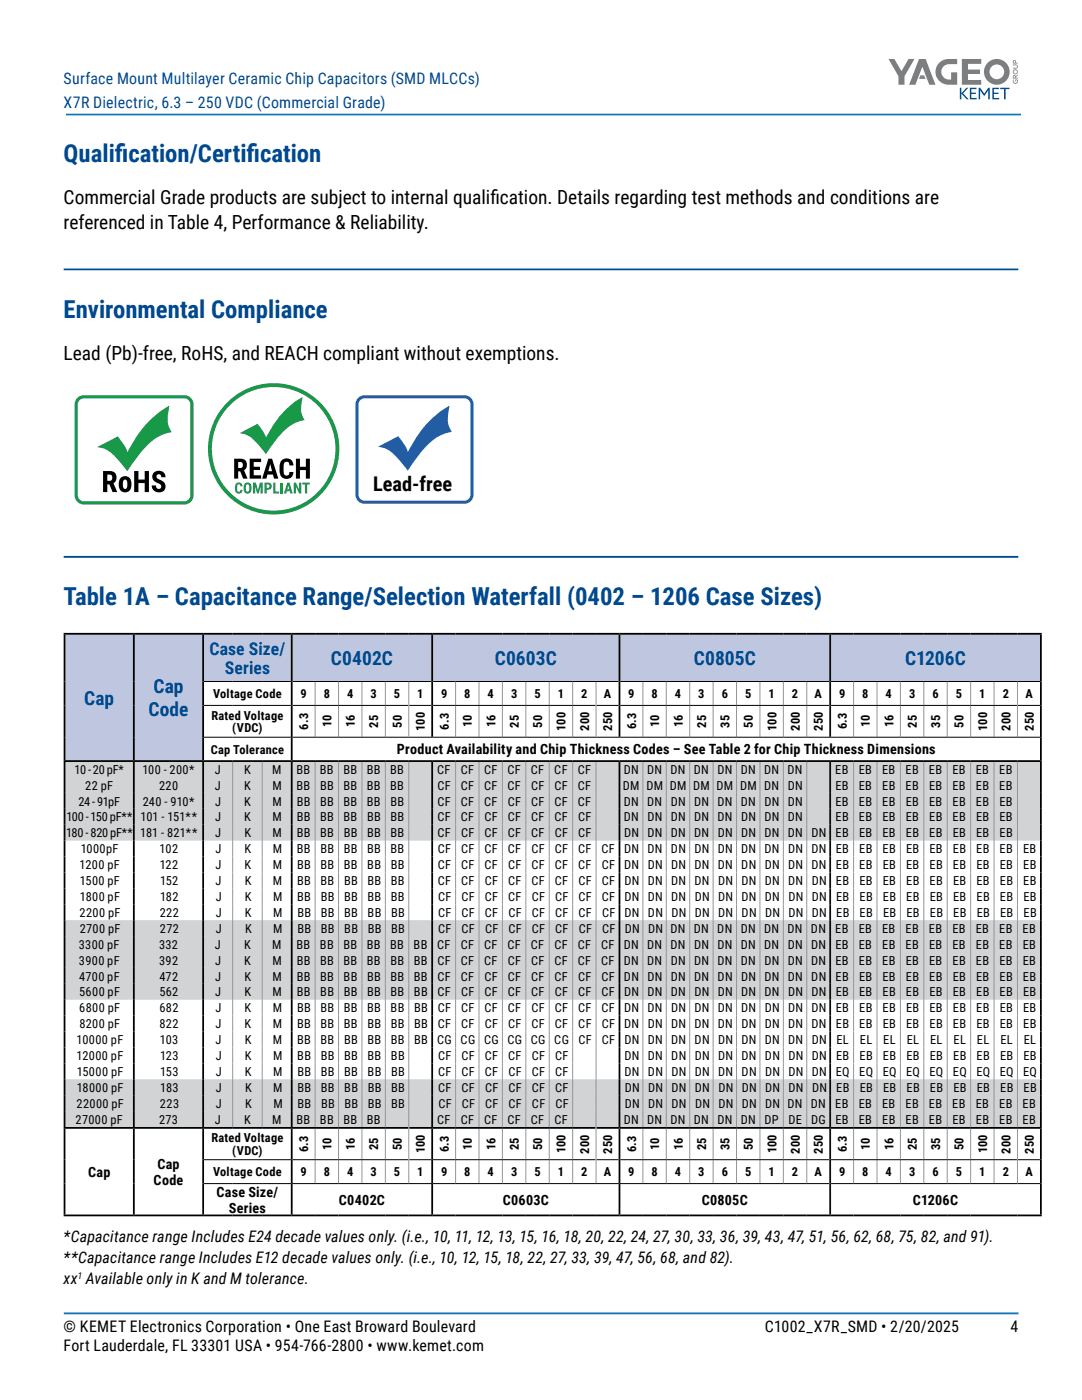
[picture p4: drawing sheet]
<svg xmlns="http://www.w3.org/2000/svg" width="216mm" height="279mm" viewBox="0 0 216 279" stroke-linecap="round" stroke-linejoin="round" font-family="sans-serif">
<defs><g id="words">
<g font-size="4.9" fill="#004990">
<text x="12.7" y="32.3">Qualif</text>
<text x="22.9" y="32.3">ication/Certif</text>
<text x="49.2" y="32.3">ication</text>
<text x="12.7" y="63.5">Environmental Compliance</text>
<text x="12.7" y="120.8">Table 1A – Capacitance Range/Selection Waterfall (0402 – 1206 Case Sizes)</text>
</g>
<text font-size="4" x="74.5" y="98.1">Lead-free</text>
<g font-size="3.9">
<text x="12.7" y="40.7">Commercial Grade products are subject to internal qualif</text>
<text x="97.9" y="40.7">ication. Details regarding test methods and conditions are</text>
<text x="12.7" y="45.7">referenced in Table 4, Performance &amp; Reliability.</text>
<text x="12.7" y="71.9">Lead (Pb)-free, RoHS, and REACH compliant without exemptions.</text>
</g>
<g font-size="3.9" fill="#004990">
<text x="66" y="132.7">C0402C</text>
<text x="98.7" y="132.7">C0603C</text>
<text x="138.5" y="132.7">C0805C</text>
<text x="180.6" y="132.7">C1206C</text>
<text x="16.8" y="140.6">Cap</text>
<text x="29.6" y="143">Code</text>
<text x="30.6" y="138.3">Cap</text>
</g>
<g font-size="3.5" fill="#004990">
<text x="41.8" y="130.6">Case Size/</text>
<text x="44.8" y="134.5">Series</text>
</g>
<g font-size="3.2" fill="#004990">
<text x="12.7" y="16.7">Surface Mount Multilayer Ceramic Chip Capacitors (SMD MLCCs)</text>
<text x="12.7" y="21.6">X7R Dielectric, 6.3 – 250 VDC (Commercial Grade)</text>
</g>
<g font-size="3.2">
<text x="12.7" y="247.8">*Capacitance range Includes E24 decade values only. (i.e., 10, 11, 12, 13, 15, 16, 18, 20, 22, 24, 27, 30, 33, 36, 39, 43, 47, 51, 56, 62, 68, 75, 82, and 91).</text>
<text x="12.7" y="252.1">**Capacitance range Includes E12 decade values only. (i.e., 10, 12, 15, 18, 22, 27, 33, 39, 47, 56, 68, and 82).</text>
<text x="12.7" y="256.3">xx Available only in K and M tolerance.</text>
<text x="12.7" y="265.9">© KEMET Electronics Corporation • One East Broward Boulevard</text>
<text x="12.7" y="269.7">Fort Lauderdale, FL 33301 USA • 954-766-2800 • www.kemet.com</text>
<text x="152.6" y="265.9">C1002_X7R_SMD • 2/20/2025</text>
<text x="201.7" y="265.9">4</text>
</g>
<g font-size="2.8">
<text x="79.2" y="150.5">Product Availability and Chip Thickness Codes – See Table 2 for Chip Thickness Dimensions</text>
<text x="31.4" y="233.3">Cap</text>
<text x="17.6" y="234.9">Cap</text>
<text x="30.7" y="236.5">Code</text>
<text x="43.2" y="238.8">Case Size/</text>
<text x="45.7" y="242">Series</text>
<text x="67.6" y="240.4">C0402C</text>
<text x="100.3" y="240.4">C0603C</text>
<text x="140" y="240.4">C0805C</text>
<text x="182.2" y="240.4">C1206C</text>
</g>
<g font-size="2.5">
<text x="42.2" y="143.6">Rated Voltage</text>
<text x="42.5" y="139.3">Voltage Code</text>
<text x="60" y="139.3">9</text>
<text x="64.6" y="139.3">8</text>
<text x="69.3" y="139.3">4</text>
<text x="73.9" y="139.3">3</text>
<text x="78.6" y="139.3">5</text>
<text x="83.2" y="139.3">1</text>
<text x="88" y="139.3">9</text>
<text x="92.6" y="139.3">8</text>
<text x="97.3" y="139.3">4</text>
<text x="102" y="139.3">3</text>
<text x="106.6" y="139.3">5</text>
<text x="111.3" y="139.3">1</text>
<text x="116" y="139.3">2</text>
<text x="120.5" y="139.3">A</text>
<text x="125.4" y="139.3">9</text>
<text x="130" y="139.3">8</text>
<text x="134.7" y="139.3">4</text>
<text x="139.3" y="139.3">3</text>
<text x="144" y="139.3">6</text>
<text x="148.7" y="139.3">5</text>
<text x="153.4" y="139.3">1</text>
<text x="158" y="139.3">2</text>
<text x="162.5" y="139.3">A</text>
<text x="167.4" y="139.3">9</text>
<text x="172" y="139.3">8</text>
<text x="176.7" y="139.3">4</text>
<text x="181.4" y="139.3">3</text>
<text x="186.1" y="139.3">6</text>
<text x="190.7" y="139.3">5</text>
<text x="195.4" y="139.3">1</text>
<text x="200.1" y="139.3">2</text>
<text x="204.6" y="139.3">A</text>
<text x="46.3" y="146.1">(VDC)</text>
<text x="61.5" y="145.6" transform="rotate(-90 61.5 145.6)">6.3</text>
<text x="66.1" y="145.2" transform="rotate(-90 66.1 145.2)">10</text>
<text x="70.8" y="145.2" transform="rotate(-90 70.8 145.2)">16</text>
<text x="75.5" y="145.2" transform="rotate(-90 75.5 145.2)">25</text>
<text x="80.2" y="145.2" transform="rotate(-90 80.2 145.2)">50</text>
<text x="84.8" y="145.8" transform="rotate(-90 84.8 145.8)">100</text>
<text x="89.5" y="145.6" transform="rotate(-90 89.5 145.6)">6.3</text>
<text x="94.2" y="145.2" transform="rotate(-90 94.2 145.2)">10</text>
<text x="98.8" y="145.2" transform="rotate(-90 98.8 145.2)">16</text>
<text x="103.5" y="145.2" transform="rotate(-90 103.5 145.2)">25</text>
<text x="108.2" y="145.2" transform="rotate(-90 108.2 145.2)">50</text>
<text x="112.9" y="145.8" transform="rotate(-90 112.9 145.8)">100</text>
<text x="117.5" y="145.9" transform="rotate(-90 117.5 145.9)">200</text>
<text x="122.2" y="145.9" transform="rotate(-90 122.2 145.9)">250</text>
<text x="126.9" y="145.6" transform="rotate(-90 126.9 145.6)">6.3</text>
<text x="131.5" y="145.2" transform="rotate(-90 131.5 145.2)">10</text>
<text x="136.2" y="145.2" transform="rotate(-90 136.2 145.2)">16</text>
<text x="140.9" y="145.2" transform="rotate(-90 140.9 145.2)">25</text>
<text x="145.6" y="145.2" transform="rotate(-90 145.6 145.2)">35</text>
<text x="150.2" y="145.2" transform="rotate(-90 150.2 145.2)">50</text>
<text x="154.9" y="145.8" transform="rotate(-90 154.9 145.8)">100</text>
<text x="159.6" y="145.9" transform="rotate(-90 159.6 145.9)">200</text>
<text x="164.2" y="145.9" transform="rotate(-90 164.2 145.9)">250</text>
<text x="169" y="145.6" transform="rotate(-90 169 145.6)">6.3</text>
<text x="173.6" y="145.2" transform="rotate(-90 173.6 145.2)">10</text>
<text x="178.3" y="145.2" transform="rotate(-90 178.3 145.2)">16</text>
<text x="182.9" y="145.2" transform="rotate(-90 182.9 145.2)">25</text>
<text x="187.6" y="145.2" transform="rotate(-90 187.6 145.2)">35</text>
<text x="192.3" y="145.2" transform="rotate(-90 192.3 145.2)">50</text>
<text x="197" y="145.8" transform="rotate(-90 197 145.8)">100</text>
<text x="201.6" y="145.9" transform="rotate(-90 201.6 145.9)">200</text>
<text x="206.3" y="145.9" transform="rotate(-90 206.3 145.9)">250</text>
<text x="14.9" y="154.4">10 - 20 pF*</text>
<text x="28.4" y="154.4">100 - 200*</text>
<text x="42" y="150.4">Cap Tolerance</text>
<text x="42.9" y="154.4">J</text>
<text x="48.7" y="154.4">K</text>
<text x="54.3" y="154.4">M</text>
<text x="59.2" y="154.4">BB</text>
<text x="63.8" y="154.4">BB</text>
<text x="68.5" y="154.4">BB</text>
<text x="73.2" y="154.4">BB</text>
<text x="77.9" y="154.4">BB</text>
<text x="87.2" y="154.4">CF</text>
<text x="91.9" y="154.4">CF</text>
<text x="96.6" y="154.4">CF</text>
<text x="101.3" y="154.4">CF</text>
<text x="105.9" y="154.4">CF</text>
<text x="110.6" y="154.4">CF</text>
<text x="115.3" y="154.4">CF</text>
<text x="124.5" y="154.4">DN DN DN DN DN DN DN DN</text>
<text x="166.7" y="154.4">EB</text>
<text x="171.3" y="154.4">EB</text>
<text x="176" y="154.4">EB</text>
<text x="180.7" y="154.4">EB</text>
<text x="185.4" y="154.4">EB</text>
<text x="190" y="154.4">EB</text>
<text x="194.7" y="154.4">EB</text>
<text x="199.4" y="154.4">EB</text>
<text x="15.7" y="160.8">24 - 91pF</text>
<text x="17" y="157.6">22 pF</text>
<text x="28.5" y="160.8">240 - 910*</text>
<text x="31.7" y="157.6">220</text>
<text x="42.9" y="157.6">J</text>
<text x="42.9" y="160.8">J</text>
<text x="48.7" y="157.6">K</text>
<text x="48.7" y="160.8">K</text>
<text x="54.3" y="157.6">M</text>
<text x="54.4" y="160.8">M</text>
<text x="59.2" y="157.6">BB</text>
<text x="59.2" y="160.8">BB</text>
<text x="63.9" y="157.6">BB</text>
<text x="63.9" y="160.8">BB</text>
<text x="68.5" y="157.6">BB</text>
<text x="68.5" y="160.8">BB</text>
<text x="73.2" y="157.6">BB</text>
<text x="73.2" y="160.8">BB</text>
<text x="77.9" y="157.6">BB</text>
<text x="77.9" y="160.8">BB</text>
<text x="87.3" y="157.6">CF</text>
<text x="87.3" y="160.8">CF</text>
<text x="91.9" y="157.6">CF</text>
<text x="92" y="160.8">CF</text>
<text x="96.6" y="157.6">CF</text>
<text x="96.6" y="160.8">CF</text>
<text x="101.3" y="157.6">CF</text>
<text x="101.3" y="160.8">CF</text>
<text x="106" y="157.6">CF</text>
<text x="106" y="160.8">CF</text>
<text x="110.6" y="157.6">CF</text>
<text x="110.6" y="160.8">CF</text>
<text x="115.3" y="157.6">CF</text>
<text x="115.3" y="160.8">CF</text>
<text x="124.3" y="157.6">DM DM DM DM DM DM DN DN</text>
<text x="124.5" y="160.8">DN DN DN DN DN DN DN DN</text>
<text x="166.7" y="157.6">EB</text>
<text x="166.7" y="160.8">EB</text>
<text x="171.4" y="157.6">EB</text>
<text x="171.4" y="160.8">EB</text>
<text x="176" y="157.6">EB</text>
<text x="176.1" y="160.8">EB</text>
<text x="180.7" y="157.6">EB</text>
<text x="180.7" y="160.8">EB</text>
<text x="185.4" y="157.6">EB</text>
<text x="185.4" y="160.8">EB</text>
<text x="190.1" y="157.6">EB</text>
<text x="190.1" y="160.8">EB</text>
<text x="194.7" y="157.6">EB</text>
<text x="194.7" y="160.8">EB</text>
<text x="199.4" y="157.6">EB</text>
<text x="199.4" y="160.8">EB</text>
<text x="13.2" y="167.1">180 - 820 pF**</text>
<text x="13.2" y="163.9">100 - 150 pF**</text>
<text x="28" y="167.1">181 - 821**</text>
<text x="28" y="163.9">101 - 151**</text>
<text x="42.9" y="163.9">J</text>
<text x="43" y="167.1">J</text>
<text x="48.8" y="163.9">K</text>
<text x="48.8" y="167.1">K</text>
<text x="54.4" y="163.9">M</text>
<text x="54.4" y="167.1">M</text>
<text x="59.2" y="163.9">BB</text>
<text x="59.2" y="167.1">BB</text>
<text x="63.9" y="163.9">BB</text>
<text x="63.9" y="167.1">BB</text>
<text x="68.6" y="163.9">BB</text>
<text x="68.6" y="167.1">BB</text>
<text x="73.2" y="163.9">BB</text>
<text x="73.3" y="167.1">BB</text>
<text x="77.9" y="163.9">BB</text>
<text x="77.9" y="167.1">BB</text>
<text x="87.3" y="163.9">CF</text>
<text x="87.3" y="167.1">CF</text>
<text x="92" y="163.9">CF</text>
<text x="92" y="167.1">CF</text>
<text x="96.6" y="163.9">CF</text>
<text x="96.7" y="167.1">CF</text>
<text x="101.3" y="163.9">CF</text>
<text x="101.3" y="167.1">CF</text>
<text x="106" y="163.9">CF</text>
<text x="106" y="167.1">CF</text>
<text x="110.7" y="163.9">CF</text>
<text x="110.7" y="167.1">CF</text>
<text x="115.3" y="163.9">CF</text>
<text x="115.4" y="167.1">CF</text>
<text x="124.5" y="163.9">DN DN DN DN DN DN DN DN</text>
<text x="124.5" y="167.1">DN DN DN DN DN DN DN DN DN</text>
<text x="166.7" y="163.9">EB</text>
<text x="166.7" y="167.1">EB</text>
<text x="171.4" y="163.9">EB</text>
<text x="171.4" y="167.1">EB</text>
<text x="176.1" y="163.9">EB</text>
<text x="176.1" y="167.1">EB</text>
<text x="180.7" y="163.9">EB</text>
<text x="180.8" y="167.1">EB</text>
<text x="185.4" y="163.9">EB</text>
<text x="185.4" y="167.1">EB</text>
<text x="190.1" y="163.9">EB</text>
<text x="190.1" y="167.1">EB</text>
<text x="194.8" y="163.9">EB</text>
<text x="194.8" y="167.1">EB</text>
<text x="199.4" y="163.9">EB</text>
<text x="199.5" y="167.1">EB</text>
<text x="15.9" y="173.5">1200 pF</text>
<text x="16.1" y="170.3">1000pF</text>
<text x="31.9" y="170.3">102</text>
<text x="31.9" y="173.5">122</text>
<text x="43" y="170.3">J</text>
<text x="43" y="173.5">J</text>
<text x="48.8" y="170.3">K</text>
<text x="48.8" y="173.5">K</text>
<text x="54.4" y="170.3">M</text>
<text x="54.4" y="173.5">M</text>
<text x="59.3" y="170.3">BB</text>
<text x="59.3" y="173.5">BB</text>
<text x="63.9" y="170.3">BB</text>
<text x="63.9" y="173.5">BB</text>
<text x="68.6" y="170.3">BB</text>
<text x="68.6" y="173.5">BB</text>
<text x="73.3" y="170.3">BB</text>
<text x="73.3" y="173.5">BB</text>
<text x="77.9" y="170.3">BB</text>
<text x="78" y="173.5">BB</text>
<text x="87.3" y="170.3">CF</text>
<text x="87.4" y="173.5">CF</text>
<text x="92" y="170.3">CF</text>
<text x="92" y="173.5">CF</text>
<text x="96.7" y="170.3">CF</text>
<text x="96.7" y="173.5">CF</text>
<text x="101.4" y="170.3">CF</text>
<text x="101.4" y="173.5">CF</text>
<text x="106" y="170.3">CF</text>
<text x="106" y="173.5">CF</text>
<text x="110.7" y="170.3">CF</text>
<text x="110.7" y="173.5">CF</text>
<text x="115.4" y="170.3">CF</text>
<text x="115.4" y="173.5">CF</text>
<text x="120" y="170.3">CF</text>
<text x="120.1" y="173.5">CF</text>
<text x="124.5" y="170.3">DN DN DN DN DN DN DN DN DN</text>
<text x="124.6" y="173.5">DN DN DN DN DN DN DN DN DN</text>
<text x="166.8" y="170.3">EB</text>
<text x="166.8" y="173.5">EB</text>
<text x="171.4" y="170.3">EB</text>
<text x="171.5" y="173.5">EB</text>
<text x="176.1" y="170.3">EB</text>
<text x="176.1" y="173.5">EB</text>
<text x="180.8" y="170.3">EB</text>
<text x="180.8" y="173.5">EB</text>
<text x="185.5" y="170.3">EB</text>
<text x="185.5" y="173.5">EB</text>
<text x="190.1" y="170.3">EB</text>
<text x="190.1" y="173.5">EB</text>
<text x="194.8" y="170.3">EB</text>
<text x="194.8" y="173.5">EB</text>
<text x="199.5" y="170.3">EB</text>
<text x="199.5" y="173.5">EB</text>
<text x="204.1" y="170.3">EB</text>
<text x="204.2" y="173.5">EB</text>
<text x="15.9" y="176.6">1500 pF</text>
<text x="15.9" y="179.8">1800 pF</text>
<text x="31.9" y="179.8">182</text>
<text x="31.9" y="176.6">152</text>
<text x="43" y="176.6">J</text>
<text x="43" y="179.8">J</text>
<text x="48.8" y="176.6">K</text>
<text x="48.8" y="179.8">K</text>
<text x="54.5" y="176.6">M</text>
<text x="54.5" y="179.8">M</text>
<text x="59.3" y="176.6">BB</text>
<text x="59.3" y="179.8">BB</text>
<text x="64" y="176.6">BB</text>
<text x="64" y="179.8">BB</text>
<text x="68.6" y="176.6">BB</text>
<text x="68.7" y="179.8">BB</text>
<text x="73.3" y="176.6">BB</text>
<text x="73.3" y="179.8">BB</text>
<text x="78" y="176.6">BB</text>
<text x="78" y="179.8">BB</text>
<text x="87.4" y="176.6">CF</text>
<text x="87.4" y="179.8">CF</text>
<text x="92.1" y="176.6">CF</text>
<text x="92.1" y="179.8">CF</text>
<text x="96.7" y="176.6">CF</text>
<text x="96.7" y="179.8">CF</text>
<text x="101.4" y="176.6">CF</text>
<text x="101.4" y="179.8">CF</text>
<text x="106.1" y="176.6">CF</text>
<text x="106.1" y="179.8">CF</text>
<text x="110.7" y="176.6">CF</text>
<text x="110.8" y="179.8">CF</text>
<text x="115.4" y="176.6">CF</text>
<text x="115.4" y="179.8">CF</text>
<text x="120.1" y="176.6">CF</text>
<text x="120.1" y="179.8">CF</text>
<text x="124.6" y="176.6">DN DN DN DN DN DN DN DN DN</text>
<text x="124.6" y="179.8">DN DN DN DN DN DN DN DN DN</text>
<text x="166.8" y="176.6">EB</text>
<text x="166.8" y="179.8">EB</text>
<text x="171.5" y="176.6">EB</text>
<text x="171.5" y="179.8">EB</text>
<text x="176.2" y="176.6">EB</text>
<text x="176.2" y="179.8">EB</text>
<text x="180.8" y="176.6">EB</text>
<text x="180.8" y="179.8">EB</text>
<text x="185.5" y="176.6">EB</text>
<text x="185.5" y="179.8">EB</text>
<text x="190.2" y="176.6">EB</text>
<text x="190.2" y="179.8">EB</text>
<text x="194.8" y="176.6">EB</text>
<text x="194.9" y="179.8">EB</text>
<text x="199.5" y="176.6">EB</text>
<text x="199.5" y="179.8">EB</text>
<text x="204.2" y="176.6">EB</text>
<text x="204.2" y="179.8">EB</text>
<text x="15.9" y="183">2200 pF</text>
<text x="31.9" y="183">222</text>
<text x="43.1" y="183">J</text>
<text x="48.9" y="183">K</text>
<text x="54.5" y="183">M</text>
<text x="59.3" y="183">BB</text>
<text x="64" y="183">BB</text>
<text x="68.7" y="183">BB</text>
<text x="73.4" y="183">BB</text>
<text x="78" y="183">BB</text>
<text x="87.4" y="183">CF</text>
<text x="92.1" y="183">CF</text>
<text x="96.8" y="183">CF</text>
<text x="101.4" y="183">CF</text>
<text x="106.1" y="183">CF</text>
<text x="110.8" y="183">CF</text>
<text x="115.5" y="183">CF</text>
<text x="120.1" y="183">CF</text>
<text x="124.6" y="183">DN DN DN DN DN DN DN DN DN</text>
<text x="166.9" y="183">EB</text>
<text x="171.5" y="183">EB</text>
<text x="176.2" y="183">EB</text>
<text x="180.9" y="183">EB</text>
<text x="185.5" y="183">EB</text>
<text x="190.2" y="183">EB</text>
<text x="194.9" y="183">EB</text>
<text x="199.6" y="183">EB</text>
<text x="204.2" y="183">EB</text>
<text x="15.7" y="189.3">3300 pF</text>
<text x="15.9" y="186.2">2700 pF</text>
<text x="31.7" y="189.3">332</text>
<text x="31.9" y="186.2">272</text>
<text x="42.9" y="189.3">J</text>
<text x="43.1" y="186.2">J</text>
<text x="48.7" y="189.3">K</text>
<text x="48.9" y="186.2">K</text>
<text x="54.3" y="189.3">M</text>
<text x="54.5" y="186.2">M</text>
<text x="59.2" y="189.3">BB</text>
<text x="59.4" y="186.2">BB</text>
<text x="63.8" y="189.3">BB</text>
<text x="64" y="186.2">BB</text>
<text x="68.5" y="189.3">BB</text>
<text x="68.7" y="186.2">BB</text>
<text x="73.2" y="189.3">BB</text>
<text x="73.4" y="186.2">BB</text>
<text x="77.9" y="189.3">BB</text>
<text x="78" y="186.2">BB</text>
<text x="82.5" y="189.3">BB</text>
<text x="87.3" y="189.3">CF</text>
<text x="87.4" y="186.2">CF</text>
<text x="91.9" y="189.3">CF</text>
<text x="92.1" y="186.2">CF</text>
<text x="96.6" y="189.3">CF</text>
<text x="96.8" y="186.2">CF</text>
<text x="101.3" y="189.3">CF</text>
<text x="101.5" y="186.2">CF</text>
<text x="105.9" y="189.3">CF</text>
<text x="106.1" y="186.2">CF</text>
<text x="110.6" y="189.3">CF</text>
<text x="110.8" y="186.2">CF</text>
<text x="115.3" y="189.3">CF</text>
<text x="115.5" y="186.2">CF</text>
<text x="120" y="189.3">CF</text>
<text x="120.1" y="186.2">CF</text>
<text x="124.5" y="189.3">DN DN DN DN DN DN DN DN DN</text>
<text x="124.6" y="186.2">DN DN</text>
<text x="133.8" y="186.2">DN DN DN DN DN DN DN</text>
<text x="166.7" y="186.2">EB</text>
<text x="166.7" y="189.3">EB</text>
<text x="171.3" y="186.2">EB</text>
<text x="171.4" y="189.3">EB</text>
<text x="176" y="186.2">EB</text>
<text x="176" y="189.3">EB</text>
<text x="180.7" y="186.2">EB</text>
<text x="180.7" y="189.3">EB</text>
<text x="185.4" y="186.2">EB</text>
<text x="185.4" y="189.3">EB</text>
<text x="190" y="186.2">EB</text>
<text x="190.1" y="189.3">EB</text>
<text x="194.7" y="186.2">EB</text>
<text x="194.7" y="189.3">EB</text>
<text x="199.4" y="186.2">EB</text>
<text x="199.4" y="189.3">EB</text>
<text x="204" y="186.2">EB</text>
<text x="204.1" y="189.3">EB</text>
<text x="15.8" y="192.5">3900 pF</text>
<text x="15.8" y="195.7">4700 pF</text>
<text x="31.8" y="192.5">392</text>
<text x="31.8" y="195.7">472</text>
<text x="42.9" y="192.5">J</text>
<text x="42.9" y="195.7">J</text>
<text x="48.7" y="192.5">K</text>
<text x="48.8" y="195.7">K</text>
<text x="54.4" y="192.5">M</text>
<text x="54.4" y="195.7">M</text>
<text x="59.2" y="192.5">BB</text>
<text x="59.2" y="195.7">BB</text>
<text x="63.9" y="192.5">BB</text>
<text x="63.9" y="195.7">BB</text>
<text x="68.5" y="192.5">BB</text>
<text x="68.6" y="195.7">BB</text>
<text x="73.2" y="192.5">BB</text>
<text x="73.2" y="195.7">BB</text>
<text x="77.9" y="192.5">BB</text>
<text x="77.9" y="195.7">BB</text>
<text x="82.6" y="192.5">BB</text>
<text x="82.6" y="195.7">BB</text>
<text x="87.3" y="192.5">CF</text>
<text x="87.3" y="195.7">CF</text>
<text x="92" y="192.5">CF</text>
<text x="92" y="195.7">CF</text>
<text x="96.6" y="192.5">CF</text>
<text x="96.6" y="195.7">CF</text>
<text x="101.3" y="192.5">CF</text>
<text x="101.3" y="195.7">CF</text>
<text x="106" y="192.5">CF</text>
<text x="106" y="195.7">CF</text>
<text x="110.6" y="192.5">CF</text>
<text x="110.7" y="195.7">CF</text>
<text x="115.3" y="192.5">CF</text>
<text x="115.3" y="195.7">CF</text>
<text x="120" y="192.5">CF</text>
<text x="120" y="195.7">CF</text>
<text x="124.5" y="192.5">DN DN DN DN DN DN DN DN DN</text>
<text x="124.5" y="195.7">DN DN DN DN DN DN DN DN DN</text>
<text x="166.7" y="192.5">EB</text>
<text x="166.7" y="195.7">EB</text>
<text x="171.4" y="192.5">EB</text>
<text x="171.4" y="195.7">EB</text>
<text x="176.1" y="192.5">EB</text>
<text x="176.1" y="195.7">EB</text>
<text x="180.7" y="192.5">EB</text>
<text x="180.8" y="195.7">EB</text>
<text x="185.4" y="192.5">EB</text>
<text x="185.4" y="195.7">EB</text>
<text x="190.1" y="192.5">EB</text>
<text x="190.1" y="195.7">EB</text>
<text x="194.7" y="192.5">EB</text>
<text x="194.8" y="195.7">EB</text>
<text x="199.4" y="192.5">EB</text>
<text x="199.4" y="195.7">EB</text>
<text x="204.1" y="192.5">EB</text>
<text x="204.1" y="195.7">EB</text>
<text x="15.8" y="198.9">5600 pF</text>
<text x="15.8" y="202">6800 pF</text>
<text x="31.8" y="198.9">562</text>
<text x="31.8" y="202">682</text>
<text x="43" y="198.9">J</text>
<text x="43" y="202">J</text>
<text x="48.8" y="198.9">K</text>
<text x="48.8" y="202">K</text>
<text x="54.4" y="198.9">M</text>
<text x="54.4" y="202">M</text>
<text x="59.2" y="198.9">BB</text>
<text x="59.3" y="202">BB</text>
<text x="63.9" y="198.9">BB</text>
<text x="63.9" y="202">BB</text>
<text x="68.6" y="198.9">BB</text>
<text x="68.6" y="202">BB</text>
<text x="73.3" y="198.9">BB</text>
<text x="73.3" y="202">BB</text>
<text x="77.9" y="198.9">BB</text>
<text x="78" y="202">BB</text>
<text x="82.6" y="198.9">BB</text>
<text x="82.6" y="202">BB</text>
<text x="87.3" y="198.9">CF</text>
<text x="87.3" y="202">CF</text>
<text x="92" y="198.9">CF</text>
<text x="92" y="202">CF</text>
<text x="96.7" y="198.9">CF</text>
<text x="96.7" y="202">CF</text>
<text x="101.3" y="198.9">CF</text>
<text x="101.4" y="202">CF</text>
<text x="106" y="198.9">CF</text>
<text x="106" y="202">CF</text>
<text x="110.7" y="198.9">CF</text>
<text x="110.7" y="202">CF</text>
<text x="115.4" y="198.9">CF</text>
<text x="115.4" y="202">CF</text>
<text x="120" y="198.9">CF</text>
<text x="120.1" y="202">CF</text>
<text x="124.5" y="198.9">DN DN DN DN DN DN DN DN DN</text>
<text x="124.6" y="202">DN DN DN DN DN DN DN DN DN</text>
<text x="166.8" y="198.9">EB</text>
<text x="166.8" y="202">EB</text>
<text x="171.4" y="198.9">EB</text>
<text x="171.4" y="202">EB</text>
<text x="176.1" y="198.9">EB</text>
<text x="176.1" y="202">EB</text>
<text x="180.8" y="198.9">EB</text>
<text x="180.8" y="202">EB</text>
<text x="185.4" y="198.9">EB</text>
<text x="185.5" y="202">EB</text>
<text x="190.1" y="198.9">EB</text>
<text x="190.1" y="202">EB</text>
<text x="194.8" y="198.9">EB</text>
<text x="194.8" y="202">EB</text>
<text x="199.5" y="198.9">EB</text>
<text x="199.5" y="202">EB</text>
<text x="204.1" y="198.9">EB</text>
<text x="204.2" y="202">EB</text>
<text x="15.3" y="208.4">10000 pF</text>
<text x="15.8" y="205.2">8200 pF</text>
<text x="31.8" y="205.2">822</text>
<text x="31.9" y="208.4">103</text>
<text x="43" y="205.2">J</text>
<text x="43" y="208.4">J</text>
<text x="48.8" y="205.2">K</text>
<text x="48.8" y="208.4">K</text>
<text x="54.4" y="205.2">M</text>
<text x="54.5" y="208.4">M</text>
<text x="59.3" y="205.2">BB</text>
<text x="59.3" y="208.4">BB</text>
<text x="64" y="205.2">BB</text>
<text x="64" y="208.4">BB</text>
<text x="68.6" y="205.2">BB</text>
<text x="68.6" y="208.4">BB</text>
<text x="73.3" y="205.2">BB</text>
<text x="73.3" y="208.4">BB</text>
<text x="78" y="205.2">BB</text>
<text x="78" y="208.4">BB</text>
<text x="82.6" y="205.2">BB</text>
<text x="82.7" y="208.4">BB</text>
<text x="87.2" y="208.4">CG</text>
<text x="87.4" y="205.2">CF</text>
<text x="91.9" y="208.4">CG</text>
<text x="92" y="205.2">CF</text>
<text x="96.6" y="208.4">CG</text>
<text x="96.7" y="205.2">CF</text>
<text x="101.3" y="208.4">CG</text>
<text x="101.4" y="205.2">CF</text>
<text x="105.9" y="208.4">CG</text>
<text x="106.1" y="205.2">CF</text>
<text x="110.6" y="208.4">CG</text>
<text x="110.7" y="205.2">CF</text>
<text x="115.4" y="205.2">CF</text>
<text x="115.4" y="208.4">CF</text>
<text x="120.1" y="205.2">CF</text>
<text x="120.1" y="208.4">CF</text>
<text x="124.6" y="205.2">DN DN DN DN DN DN DN DN DN</text>
<text x="124.6" y="208.4">DN DN DN DN DN DN DN DN DN</text>
<text x="166.8" y="205.2">EB</text>
<text x="166.9" y="208.4">EL</text>
<text x="171.5" y="205.2">EB</text>
<text x="171.6" y="208.4">EL</text>
<text x="176.1" y="205.2">EB</text>
<text x="176.2" y="208.4">EL</text>
<text x="180.8" y="205.2">EB</text>
<text x="180.9" y="208.4">EL</text>
<text x="185.5" y="205.2">EB</text>
<text x="185.6" y="208.4">EL</text>
<text x="190.2" y="205.2">EB</text>
<text x="190.3" y="208.4">EL</text>
<text x="194.8" y="205.2">EB</text>
<text x="194.9" y="208.4">EL</text>
<text x="199.5" y="205.2">EB</text>
<text x="199.6" y="208.4">EL</text>
<text x="204.2" y="205.2">EB</text>
<text x="204.3" y="208.4">EL</text>
<text x="15.3" y="211.6">12000 pF</text>
<text x="15.3" y="214.7">15000 pF</text>
<text x="31.9" y="211.6">123</text>
<text x="32" y="214.7">153</text>
<text x="43" y="211.6">J</text>
<text x="43.1" y="214.7">J</text>
<text x="48.9" y="211.6">K</text>
<text x="48.9" y="214.7">K</text>
<text x="54.5" y="211.6">M</text>
<text x="54.5" y="214.7">M</text>
<text x="59.3" y="211.6">BB</text>
<text x="59.3" y="214.7">BB</text>
<text x="64" y="211.6">BB</text>
<text x="64" y="214.7">BB</text>
<text x="68.7" y="211.6">BB</text>
<text x="68.7" y="214.7">BB</text>
<text x="73.3" y="211.6">BB</text>
<text x="73.4" y="214.7">BB</text>
<text x="78" y="211.6">BB</text>
<text x="78" y="214.7">BB</text>
<text x="87.4" y="211.6">CF</text>
<text x="87.4" y="214.7">CF</text>
<text x="92.1" y="211.6">CF</text>
<text x="92.1" y="214.7">CF</text>
<text x="96.8" y="211.6">CF</text>
<text x="96.8" y="214.7">CF</text>
<text x="101.4" y="211.6">CF</text>
<text x="101.4" y="214.7">CF</text>
<text x="106.1" y="211.6">CF</text>
<text x="106.1" y="214.7">CF</text>
<text x="110.8" y="211.6">CF</text>
<text x="110.8" y="214.7">CF</text>
<text x="124.6" y="211.6">DN DN DN DN DN DN DN DN DN</text>
<text x="124.6" y="214.7">DN DN DN DN DN DN DN DN DN</text>
<text x="166.8" y="214.7">EQ</text>
<text x="166.8" y="211.6">EB</text>
<text x="171.5" y="214.7">EQ</text>
<text x="171.5" y="211.6">EB</text>
<text x="176.1" y="214.7">EQ</text>
<text x="176.2" y="211.6">EB</text>
<text x="180.8" y="214.7">EQ</text>
<text x="180.8" y="211.6">EB</text>
<text x="185.5" y="214.7">EQ</text>
<text x="185.5" y="211.6">EB</text>
<text x="190.2" y="214.7">EQ</text>
<text x="190.2" y="211.6">EB</text>
<text x="194.8" y="214.7">EQ</text>
<text x="194.9" y="211.6">EB</text>
<text x="199.5" y="214.7">EQ</text>
<text x="199.5" y="211.6">EB</text>
<text x="204.2" y="214.7">EQ</text>
<text x="204.2" y="211.6">EB</text>
<text x="15.3" y="221.1">22000 pF</text>
<text x="15.3" y="217.9">18000 pF</text>
<text x="31.9" y="221.1">223</text>
<text x="32" y="217.9">183</text>
<text x="43.1" y="217.9">J</text>
<text x="43.1" y="221.1">J</text>
<text x="48.9" y="217.9">K</text>
<text x="48.9" y="221.1">K</text>
<text x="54.5" y="217.9">M</text>
<text x="54.5" y="221.1">M</text>
<text x="59.4" y="217.9">BB</text>
<text x="59.4" y="221.1">BB</text>
<text x="64" y="217.9">BB</text>
<text x="64.1" y="221.1">BB</text>
<text x="68.7" y="217.9">BB</text>
<text x="68.7" y="221.1">BB</text>
<text x="73.4" y="217.9">BB</text>
<text x="73.4" y="221.1">BB</text>
<text x="78.1" y="217.9">BB</text>
<text x="78.1" y="221.1">BB</text>
<text x="87.4" y="217.9">CF</text>
<text x="87.5" y="221.1">CF</text>
<text x="92.1" y="217.9">CF</text>
<text x="92.1" y="221.1">CF</text>
<text x="96.8" y="217.9">CF</text>
<text x="96.8" y="221.1">CF</text>
<text x="101.5" y="217.9">CF</text>
<text x="101.5" y="221.1">CF</text>
<text x="106.1" y="217.9">CF</text>
<text x="106.2" y="221.1">CF</text>
<text x="110.8" y="217.9">CF</text>
<text x="110.8" y="221.1">CF</text>
<text x="124.6" y="217.9">DN DN DN DN DN DN DN DN DN</text>
<text x="124.7" y="221.1">DN DN DN DN DN DN DN</text>
<text x="157.1" y="221.1">DN DN</text>
<text x="166.7" y="221.1">EB</text>
<text x="166.9" y="217.9">EB</text>
<text x="171.3" y="221.1">EB</text>
<text x="171.5" y="217.9">EB</text>
<text x="176" y="221.1">EB</text>
<text x="176.2" y="217.9">EB</text>
<text x="180.7" y="221.1">EB</text>
<text x="180.9" y="217.9">EB</text>
<text x="185.4" y="221.1">EB</text>
<text x="185.6" y="217.9">EB</text>
<text x="190" y="221.1">EB</text>
<text x="190.2" y="217.9">EB</text>
<text x="194.7" y="221.1">EB</text>
<text x="194.9" y="217.9">EB</text>
<text x="199.4" y="221.1">EB</text>
<text x="199.6" y="217.9">EB</text>
<text x="204" y="221.1">EB</text>
<text x="204.2" y="217.9">EB</text>
<text x="15.1" y="224.3">27000 pF</text>
<text x="31.7" y="224.3">273</text>
<text x="42.9" y="224.3">J</text>
<text x="48.7" y="224.3">K</text>
<text x="54.3" y="224.3">M</text>
<text x="59.2" y="224.3">BB</text>
<text x="63.8" y="224.3">BB</text>
<text x="68.5" y="224.3">BB</text>
<text x="73.2" y="224.3">BB</text>
<text x="87.3" y="224.3">CF</text>
<text x="91.9" y="224.3">CF</text>
<text x="96.6" y="224.3">CF</text>
<text x="101.3" y="224.3">CF</text>
<text x="105.9" y="224.3">CF</text>
<text x="110.6" y="224.3">CF</text>
<text x="124.5" y="224.3">DN DN DN DN DN DN</text>
<text x="152.6" y="224.3">DP</text>
<text x="157.3" y="224.3">DE</text>
<text x="161.9" y="224.3">DG</text>
<text x="166.7" y="224.3">EB</text>
<text x="171.4" y="224.3">EB</text>
<text x="176" y="224.3">EB</text>
<text x="180.7" y="224.3">EB</text>
<text x="185.4" y="224.3">EB</text>
<text x="190" y="224.3">EB</text>
<text x="194.7" y="224.3">EB</text>
<text x="199.4" y="224.3">EB</text>
<text x="204.1" y="224.3">EB</text>
<text x="42.2" y="228">Rated Voltage</text>
<text x="46.3" y="230.5">(VDC)</text>
<text x="61.5" y="229.9" transform="rotate(-90 61.5 229.9)">6.3</text>
<text x="66.1" y="229.5" transform="rotate(-90 66.1 229.5)">10</text>
<text x="70.8" y="229.5" transform="rotate(-90 70.8 229.5)">16</text>
<text x="75.5" y="229.6" transform="rotate(-90 75.5 229.6)">25</text>
<text x="80.2" y="229.6" transform="rotate(-90 80.2 229.6)">50</text>
<text x="84.8" y="230.2" transform="rotate(-90 84.8 230.2)">100</text>
<text x="89.5" y="229.9" transform="rotate(-90 89.5 229.9)">6.3</text>
<text x="94.2" y="229.5" transform="rotate(-90 94.2 229.5)">10</text>
<text x="98.8" y="229.5" transform="rotate(-90 98.8 229.5)">16</text>
<text x="103.5" y="229.6" transform="rotate(-90 103.5 229.6)">25</text>
<text x="108.2" y="229.6" transform="rotate(-90 108.2 229.6)">50</text>
<text x="112.9" y="230.2" transform="rotate(-90 112.9 230.2)">100</text>
<text x="117.5" y="230.2" transform="rotate(-90 117.5 230.2)">200</text>
<text x="122.2" y="230.2" transform="rotate(-90 122.2 230.2)">250</text>
<text x="126.9" y="229.9" transform="rotate(-90 126.9 229.9)">6.3</text>
<text x="131.5" y="229.5" transform="rotate(-90 131.5 229.5)">10</text>
<text x="136.2" y="229.5" transform="rotate(-90 136.2 229.5)">16</text>
<text x="140.9" y="229.6" transform="rotate(-90 140.9 229.6)">25</text>
<text x="145.6" y="229.6" transform="rotate(-90 145.6 229.6)">35</text>
<text x="150.2" y="229.6" transform="rotate(-90 150.2 229.6)">50</text>
<text x="154.9" y="230.2" transform="rotate(-90 154.9 230.2)">100</text>
<text x="159.6" y="230.2" transform="rotate(-90 159.6 230.2)">200</text>
<text x="164.2" y="230.2" transform="rotate(-90 164.2 230.2)">250</text>
<text x="169" y="229.9" transform="rotate(-90 169 229.9)">6.3</text>
<text x="173.6" y="229.5" transform="rotate(-90 173.6 229.5)">10</text>
<text x="178.3" y="229.5" transform="rotate(-90 178.3 229.5)">16</text>
<text x="182.9" y="229.6" transform="rotate(-90 182.9 229.6)">25</text>
<text x="187.6" y="229.6" transform="rotate(-90 187.6 229.6)">35</text>
<text x="192.3" y="229.6" transform="rotate(-90 192.3 229.6)">50</text>
<text x="197" y="230.2" transform="rotate(-90 197 230.2)">100</text>
<text x="201.6" y="230.2" transform="rotate(-90 201.6 230.2)">200</text>
<text x="206.3" y="230.2" transform="rotate(-90 206.3 230.2)">250</text>
<text x="42.5" y="234.8">Voltage Code</text>
<text x="60" y="234.8">9</text>
<text x="64.6" y="234.8">8</text>
<text x="69.3" y="234.8">4</text>
<text x="73.9" y="234.8">3</text>
<text x="78.6" y="234.8">5</text>
<text x="83.2" y="234.8">1</text>
<text x="88" y="234.8">9</text>
<text x="92.6" y="234.8">8</text>
<text x="97.3" y="234.8">4</text>
<text x="102" y="234.8">3</text>
<text x="106.6" y="234.8">5</text>
<text x="111.3" y="234.8">1</text>
<text x="116" y="234.8">2</text>
<text x="120.5" y="234.8">A</text>
<text x="125.4" y="234.8">9</text>
<text x="130" y="234.8">8</text>
<text x="134.7" y="234.8">4</text>
<text x="139.3" y="234.8">3</text>
<text x="144" y="234.8">6</text>
<text x="148.7" y="234.8">5</text>
<text x="153.4" y="234.8">1</text>
<text x="158" y="234.8">2</text>
<text x="162.5" y="234.8">A</text>
<text x="167.4" y="234.8">9</text>
<text x="172" y="234.8">8</text>
<text x="176.7" y="234.8">4</text>
<text x="181.4" y="234.8">3</text>
<text x="186.1" y="234.8">6</text>
<text x="190.7" y="234.8">5</text>
<text x="195.4" y="234.8">1</text>
<text x="200.1" y="234.8">2</text>
<text x="204.6" y="234.8">A</text>
</g>
<text font-size="1.9" x="15.5" y="255.2">1</text>
</g></defs>
<path d="M13.2 22.9h190.5M12.7 262.1h190.5" fill="none" stroke="#007dc3" stroke-width=".35"/>
<g fill="#004f88">
<path d="M191.5 17.5h.3v1.1l1.1-1.1h.3l-1 1.1 1.1 1.2h-.4l-1.1-1.1v1.1h-.3z"/>
<path d="M193.5 17.5h1.4v.3h-1.1v.7h.9v.3h-.9v.8h1.1v.2h-1.4z"/>
<path d="M195.3 17.5h.3l.8 1.2 .8-1.2h.3v2.3h-.3v-1.8l-.8 1.2-.8-1.2v1.8h-.3z"/>
<path d="M198 17.5h1.3v.3h-1v.7h.9v.3h-.9v.8h1.1v.2h-1.4z"/>
<path d="M199.6 17.5h1.8v.3h-.7v2h-.3v-2h-.8z"/>
</g>
<g fill="#e3673f">
<path d="M202.2 15.9h.1a.37 .37 0 0 0 0 .5 .37 .37 0 0 0 .5 .1 .37 .37 0 0 0 .1-.5l-.3 .2v-.3h.4a.53 .53 0 0 1 0 .7 .53 .53 0 0 1-.7 0 .53 .53 0 0 1-.1-.7z"/>
<path d="M202.1 12.9h.6a.41 .41 0 0 1 .4 .4 .41 .41 0 0 1-.4 .4h-.6v-.2h.6a.25 .25 0 0 0 .2-.2 .25 .25 0 0 0-.2-.3h-.6z"/>
<path d="M202.3 15.2v.3h.3l-.1-.3zM202.2 15.1l.2-.1 .3 .2 .4-.3v.2l-.4 .3v.1h.4v.2h-1z"/>
<path d="M202.3 14.4a.34 .34 0 0 0 .6 0 .34 .34 0 0 0-.6 0zM202.1 14.3a.51 .51 0 0 1 1 0 .51 .51 0 0 1-1 0z"/>
<path d="M202.3 12.2v.3h.3l-.1-.3zM202.2 12.1l.4-.1 .1 .5h.4v.2h-1z"/>
</g>
<g fill="#787c81">
<path d="M177.3 11.8h1.2l1.4 2.4 1.4-2.4h1.2l-2 3.4v1.7h-1.2v-1.7z"/>
<path d="M191.9 11.8h3.9v.9h-2.7v1.2h2.4v.9h-2.4v1.2h2.7v.9h-3.9z"/>
<path d="M187.5 12.4a4.6 4.6 0 0 1 3.5-.6v1h-1.2a1.59 1.59 0 0 0-2 1.5 1.59 1.59 0 0 0 2 1.6v-1.5h1.2v2.5h-.1a4.2 4.2 0 0 1-3.7-1 2.54 2.54 0 0 1 .3-3.5z"/>
<path d="M183.4 11.8h1.3l2 5.1h-1.3l-1.4-3.6-1.3 3.6h-1.3z"/>
<path d="M197.4 14.3a1.5 1.5 0 0 0 3 0 1.5 1.5 0 0 0-3 0zM196.3 14.3a2.6 2.6 0 0 1 5.2 0 2.6 2.6 0 0 1-5.2 0z"/>
</g>
<path d="M183.6 15h.8l.3 .8h-1.3z" fill="#e3673f"/>
<path d="M12.7 53.8h190.5M12.7 111.1h190.5" fill="none" stroke="#004990" stroke-width=".35"/>
<path d="M15.8 79.5l.9-.3h20.1a1.51 1.51 0 0 1 1.5 1.5v18.2a1.51 1.51 0 0 1-1.5 1.5h-20.1a1.51 1.51 0 0 1-1.5-1.5v-18.2l.1-.5z" fill="none" stroke="#189948" stroke-width=".63" stroke-linecap="butt"/>
<path d="M19.4 89.3l4.1-2.2 1.5 2.1 .4 1.1a20.2 20.2 0 0 1 8.4-9.3 6.1 6.1 0 0 0 .4 5.2h.1a9.1 9.1 0 0 0-6 3.8l-2.9 4a21.1 21.1 0 0 0-3.9-4.1l-1.2-.5z" fill="#189948"/>
<g fill="#000">
<path d="M26.8 94h.8v1.7h1.3v-1.7h.8v4.2h-.8v-1.8h-1.3v1.8h-.8zM30.8 94.3a1.36 1.36 0 0 1 1.4-.3 1.36 1.36 0 0 1 .8 1.2h-.8a.5 .5 0 0 0-.4-.6 .5 .5 0 0 0-.6 .5 .5 .5 0 0 0 .4 .5 1.44 1.44 0 0 1 1.1 2.4 1.47 1.47 0 0 1-1.6 .2 1.47 1.47 0 0 1-.8-1.3h.8a.53 .53 0 0 0 .4 .7 .53 .53 0 0 0 .6-.4 .53 .53 0 0 0-.3-.7 1.39 1.39 0 0 1-1.2-.8 1.39 1.39 0 0 1 .2-1.4z"/>
<path d="M21.4 94.7v1.3h.5a.64 .64 0 0 0 .5-.7 .64 .64 0 0 0-.5-.6zM20.6 94h1.3a1.31 1.31 0 0 1 1.3 .9 1.31 1.31 0 0 1-.6 1.5l.8 1.8h-.9l-.7-1.5h-.4v1.5h-.8z"/>
<path d="M24.8 95.8a1.66 1.66 0 0 0 0 1.7l.2 .1a.99 .99 0 0 0 .4-1.3v-.2a.4 .4 0 0 0-.6-.3zM24 95.4a1.31 1.31 0 0 1 1.7-.2 1.31 1.31 0 0 1 .5 1.5 1.31 1.31 0 0 1-1.4 1.6 1.31 1.31 0 0 1-1.1-1.8l.1-.6z"/>
</g>
<path d="M47.8 86.5l3.6-1.9 1.3 1.8 .4 1a17.9 17.9 0 0 1 7.3-8.1 5.3 5.3 0 0 0 .4 4.5 7.7 7.7 0 0 0-4.9 3l-2.8 3.8a18.4 18.4 0 0 0-3.4-3.6l-1.1-.4z" fill="#189948"/>
<circle cx="54.6" cy="89.6" r="12.7" fill="none" stroke="#189948" stroke-width=".76" stroke-linecap="butt"/>
<g fill="#000">
<path d="M49.8 91.5h2.3v.7h-1.5v1h1.3v.6h-1.3v1.1h1.5v.6h-2.3zM56.1 91.9a1.37 1.37 0 0 1 1.6-.3 1.37 1.37 0 0 1 .9 1.3h-.9a.59 .59 0 0 0-.5-.8 .59 .59 0 0 0-.6 .7v1.4a.58 .58 0 0 0 .6 .7 .58 .58 0 0 0 .5-.7h.8a1.4 1.4 0 0 1-1.5 1.4 1.4 1.4 0 0 1-1.2-1.7v-1.1zM59 91.5h.8v1.7h1.2v-1.7h.8v4h-.8v-1.7h-1.2v1.7h-.8z"/>
<path d="M47.5 92.2v1.2h.5a.6 .6 0 0 0 .5-.6 .6 .6 0 0 0-.5-.6zM46.7 91.5h1.3a1.24 1.24 0 0 1 1.3 .9 1.24 1.24 0 0 1-.6 1.5l.7 1.6h-.9l-.6-1.4h-.4v1.4h-.8z"/>
<path d="M53.9 92.6l-.4 1.4h.8zM53.6 91.5h.7l1.2 4h-.8l-.2-.8h-1.1l-.2 .8h-.9z"/>
</g>
<g fill="#189948">
<path d="M47.1 96.5a.75 .75 0 0 1 .8-.2 .75 .75 0 0 1 .5 .8h-.4l-.1-.4h-.4a1.49 1.49 0 0 0 0 1.4h.4l.1-.3h.4a.76 .76 0 0 1-.9 .7 .76 .76 0 0 1-.6-.9z"/>
<path d="M50.5 96.3h.6l.4 1.6 .4-1.6h.5v2.2h-.4v-1.5l-.4 1.5h-.3l-.4-1.5v1.5h-.4z"/>
<path d="M54.5 96.3h.4v1.8h.8v.4h-1.2z"/>
<path d="M49.1 96.8v1a.32 .32 0 0 0 .3 .3 .32 .32 0 0 0 .3-.3v-1l-.3-.1zM48.8 96.5a.79 .79 0 0 1 1-.1 .79 .79 0 0 1 .4 .8 .88 .88 0 0 1-.2 1 .88 .88 0 0 1-1 .2 1.6 1.6 0 0 1-.2-1.9z"/>
<path d="M53.2 96.7v.7h.3a.35 .35 0 0 0 .3-.4 .35 .35 0 0 0-.3-.3zM52.8 96.3a1.33 1.33 0 0 1 1.2 .2 .74 .74 0 0 1 .1 .9 .74 .74 0 0 1-.9 .3v.8h-.4z"/>
</g>
<path d="M56.2 96.3v2.2" fill="none" stroke="#189948" stroke-width=".43"/>
<g fill="#189948">
<path d="M58.6 96.3h.4l.7 1.4v-1.4h.4v2.2h-.4l-.7-1.4v1.4h-.4z"/>
<path d="M60.3 96.3h1.5v.4h-.5v1.8h-.5v-1.8h-.5z"/>
<path d="M57.5 96.9l-.2 .8h.4zM57.3 96.3h.4l.7 2.2h-.5l-.1-.5h-.6l-.1 .5h-.4z"/>
</g>
<path d="M71.8 79.5l.9-.3h20a1.5 1.5 0 0 1 1.5 1.5v18a1.5 1.5 0 0 1-1.5 1.5h-20a1.5 1.5 0 0 1-1.5-1.5v-18l.1-.5z" fill="none" stroke="#2b5fad" stroke-width=".62" stroke-linecap="butt"/>
<path d="M75.4 89.2l4.1-2.2 1.5 2.2 .4 1a20.1 20.1 0 0 1 8.3-9.2 6.1 6.1 0 0 0 .4 5.1l.1 .1a9 9 0 0 0-5.9 3.7l-2.9 4a21 21 0 0 0-3.9-4.1l-1.2-.5z" fill="#2b5fad"/>
<path d="M12.9 126.5h13.8v25.4h-13.8zM26.7 126.5h13.8v25.4h-13.8zM40.5 126.5h17.7v9.5h-17.7zM58.2 126.5h28v9.5h-28zM86.2 126.5h37.4v9.5h-37.4zM123.6 126.5h42.1v9.5h-42.1zM165.7 126.5h42v9.5h-42z" fill="#bfc6e0"/>
<path d="M40.5 136h17.7v4.8h-17.7zM58.2 136h4.7v4.8h-4.7zM62.9 136h4.7v4.8h-4.7zM67.6 136h4.6v4.8h-4.6zM72.2 136h4.7v4.8h-4.7zM76.9 136h4.7v4.8h-4.7zM81.6 136h4.6v4.8h-4.6zM86.2 136h4.7v4.8h-4.7zM90.9 136h4.7v4.8h-4.7zM95.6 136h4.7v4.8h-4.7zM100.3 136h4.6v4.8h-4.6zM104.9 136h4.7v4.8h-4.7zM109.6 136h4.7v4.8h-4.7zM114.3 136h4.6v4.8h-4.6zM118.9 136h4.7v4.8h-4.7zM123.6 136h4.7v4.8h-4.7zM128.3 136h4.7v4.8h-4.7zM133 136h4.6v4.8h-4.6zM137.6 136h4.7v4.8h-4.7zM142.3 136h4.7v4.8h-4.7zM147 136h4.6v4.8h-4.6zM151.6 136h4.7v4.8h-4.7zM156.3 136h4.7v4.8h-4.7zM161 136h4.7v4.8h-4.7zM165.7 136h4.6v4.8h-4.6zM170.3 136h4.7v4.8h-4.7zM175 136h4.7v4.8h-4.7zM179.7 136h4.6v4.8h-4.6zM184.3 136h4.7v4.8h-4.7zM189 136h4.7v4.8h-4.7zM193.7 136h4.7v4.8h-4.7zM198.4 136h4.6v4.8h-4.6zM203 136h4.7v4.8h-4.7zM40.5 140.8h17.7v6.3h-17.7zM58.2 140.8h4.7v6.3h-4.7zM62.9 140.8h4.7v6.3h-4.7zM67.6 140.8h4.6v6.3h-4.6zM72.2 140.8h4.7v6.3h-4.7zM76.9 140.8h4.7v6.3h-4.7zM81.6 140.8h4.6v6.3h-4.6zM86.2 140.8h4.7v6.3h-4.7zM90.9 140.8h4.7v6.3h-4.7zM95.6 140.8h4.7v6.3h-4.7zM100.3 140.8h4.6v6.3h-4.6zM104.9 140.8h4.7v6.3h-4.7zM109.6 140.8h4.7v6.3h-4.7zM114.3 140.8h4.6v6.3h-4.6zM118.9 140.8h4.7v6.3h-4.7zM123.6 140.8h4.7v6.3h-4.7zM128.3 140.8h4.7v6.3h-4.7zM133 140.8h4.6v6.3h-4.6zM137.6 140.8h4.7v6.3h-4.7zM142.3 140.8h4.7v6.3h-4.7zM147 140.8h4.6v6.3h-4.6zM151.6 140.8h4.7v6.3h-4.7zM156.3 140.8h4.7v6.3h-4.7zM161 140.8h4.7v6.3h-4.7zM165.7 140.8h4.6v6.3h-4.6zM170.3 140.8h4.7v6.3h-4.7zM175 140.8h4.7v6.3h-4.7zM179.7 140.8h4.6v6.3h-4.6zM184.3 140.8h4.7v6.3h-4.7zM189 140.8h4.7v6.3h-4.7zM193.7 140.8h4.7v6.3h-4.7zM198.4 140.8h4.6v6.3h-4.6zM203 140.8h4.7v6.3h-4.7zM40.5 147.1h17.7v4.8h-17.7zM58.2 147.1h149.5v4.8h-149.5zM12.9 225.1h13.8v17.5h-13.8zM26.7 225.1h13.8v17.5h-13.8zM40.5 225.1h17.7v6.3h-17.7zM58.2 225.1h4.7v6.3h-4.7zM62.9 225.1h4.7v6.3h-4.7zM67.6 225.1h4.6v6.3h-4.6zM72.2 225.1h4.7v6.3h-4.7zM76.9 225.1h4.7v6.3h-4.7zM81.6 225.1h4.6v6.3h-4.6zM86.2 225.1h4.7v6.3h-4.7zM90.9 225.1h4.7v6.3h-4.7zM95.6 225.1h4.7v6.3h-4.7zM100.3 225.1h4.6v6.3h-4.6zM104.9 225.1h4.7v6.3h-4.7zM109.6 225.1h4.7v6.3h-4.7zM114.3 225.1h4.6v6.3h-4.6zM118.9 225.1h4.7v6.3h-4.7zM123.6 225.1h4.7v6.3h-4.7zM128.3 225.1h4.7v6.3h-4.7zM133 225.1h4.6v6.3h-4.6zM137.6 225.1h4.7v6.3h-4.7zM142.3 225.1h4.7v6.3h-4.7zM147 225.1h4.6v6.3h-4.6zM151.6 225.1h4.7v6.3h-4.7zM156.3 225.1h4.7v6.3h-4.7zM161 225.1h4.7v6.3h-4.7zM165.7 225.1h4.6v6.3h-4.6zM170.3 225.1h4.7v6.3h-4.7zM175 225.1h4.7v6.3h-4.7zM179.7 225.1h4.6v6.3h-4.6zM184.3 225.1h4.7v6.3h-4.7zM189 225.1h4.7v6.3h-4.7zM193.7 225.1h4.7v6.3h-4.7zM198.4 225.1h4.6v6.3h-4.6zM203 225.1h4.7v6.3h-4.7zM40.5 231.4h17.7v4.8h-17.7zM58.2 231.4h4.7v4.8h-4.7zM62.9 231.4h4.7v4.8h-4.7zM67.6 231.4h4.6v4.8h-4.6zM72.2 231.4h4.7v4.8h-4.7zM76.9 231.4h4.7v4.8h-4.7zM81.6 231.4h4.6v4.8h-4.6zM86.2 231.4h4.7v4.8h-4.7zM90.9 231.4h4.7v4.8h-4.7zM95.6 231.4h4.7v4.8h-4.7zM100.3 231.4h4.6v4.8h-4.6zM104.9 231.4h4.7v4.8h-4.7zM109.6 231.4h4.7v4.8h-4.7zM114.3 231.4h4.6v4.8h-4.6zM118.9 231.4h4.7v4.8h-4.7zM123.6 231.4h4.7v4.8h-4.7zM128.3 231.4h4.7v4.8h-4.7zM133 231.4h4.6v4.8h-4.6zM137.6 231.4h4.7v4.8h-4.7zM142.3 231.4h4.7v4.8h-4.7zM147 231.4h4.6v4.8h-4.6zM151.6 231.4h4.7v4.8h-4.7zM156.3 231.4h4.7v4.8h-4.7zM161 231.4h4.7v4.8h-4.7zM165.7 231.4h4.6v4.8h-4.6zM170.3 231.4h4.7v4.8h-4.7zM175 231.4h4.7v4.8h-4.7zM179.7 231.4h4.6v4.8h-4.6zM184.3 231.4h4.7v4.8h-4.7zM189 231.4h4.7v4.8h-4.7zM193.7 231.4h4.7v4.8h-4.7zM198.4 231.4h4.6v4.8h-4.6zM203 231.4h4.7v4.8h-4.7zM40.5 236.2h17.7v6.4h-17.7zM58.2 236.2h28v6.4h-28zM86.2 236.2h37.4v6.4h-37.4zM123.6 236.2h42.1v6.4h-42.1zM165.7 236.2h42v6.4h-42z" fill="#fff"/>
<path d="M12.9 151.9h13.8v3.2h-13.8zM26.7 151.9h13.8v3.2h-13.8zM40.5 151.9h5.9v3.2h-5.9zM46.4 151.9h5.9v3.2h-5.9zM52.3 151.9h5.9v3.2h-5.9zM58.2 151.9h4.7v3.2h-4.7zM62.9 151.9h4.7v3.2h-4.7zM67.6 151.9h4.6v3.2h-4.6zM72.2 151.9h4.7v3.2h-4.7zM76.9 151.9h4.7v3.2h-4.7zM81.6 151.9h4.6v3.2h-4.6zM86.2 151.9h4.7v3.2h-4.7zM90.9 151.9h4.7v3.2h-4.7zM95.6 151.9h4.7v3.2h-4.7zM100.3 151.9h4.6v3.2h-4.6zM104.9 151.9h4.7v3.2h-4.7zM109.6 151.9h4.7v3.2h-4.7zM114.3 151.9h4.6v3.2h-4.6zM118.9 151.9h4.7v3.2h-4.7zM123.6 151.9h4.7v3.2h-4.7zM128.3 151.9h4.7v3.2h-4.7zM133 151.9h4.6v3.2h-4.6zM137.6 151.9h4.7v3.2h-4.7zM142.3 151.9h4.7v3.2h-4.7zM147 151.9h4.6v3.2h-4.6zM151.6 151.9h4.7v3.2h-4.7zM156.3 151.9h4.7v3.2h-4.7zM161 151.9h4.7v3.2h-4.7zM165.7 151.9h4.6v3.2h-4.6zM170.3 151.9h4.7v3.2h-4.7zM175 151.9h4.7v3.2h-4.7zM179.7 151.9h4.6v3.2h-4.6zM184.3 151.9h4.7v3.2h-4.7zM189 151.9h4.7v3.2h-4.7zM193.7 151.9h4.7v3.2h-4.7zM198.4 151.9h4.6v3.2h-4.6zM203 151.9h4.7v3.2h-4.7zM12.9 155.1h13.8v3.1h-13.8zM26.7 155.1h13.8v3.1h-13.8zM40.5 155.1h5.9v3.1h-5.9zM46.4 155.1h5.9v3.1h-5.9zM52.3 155.1h5.9v3.1h-5.9zM58.2 155.1h4.7v3.1h-4.7zM62.9 155.1h4.7v3.1h-4.7zM67.6 155.1h4.6v3.1h-4.6zM72.2 155.1h4.7v3.1h-4.7zM76.9 155.1h4.7v3.1h-4.7zM81.6 155.1h4.6v3.1h-4.6zM86.2 155.1h4.7v3.1h-4.7zM90.9 155.1h4.7v3.1h-4.7zM95.6 155.1h4.7v3.1h-4.7zM100.3 155.1h4.6v3.1h-4.6zM104.9 155.1h4.7v3.1h-4.7zM109.6 155.1h4.7v3.1h-4.7zM114.3 155.1h4.6v3.1h-4.6zM118.9 155.1h4.7v3.1h-4.7zM123.6 155.1h4.7v3.1h-4.7zM128.3 155.1h4.7v3.1h-4.7zM133 155.1h4.6v3.1h-4.6zM137.6 155.1h4.7v3.1h-4.7zM142.3 155.1h4.7v3.1h-4.7zM147 155.1h4.6v3.1h-4.6zM151.6 155.1h4.7v3.1h-4.7zM156.3 155.1h4.7v3.1h-4.7zM161 155.1h4.7v3.1h-4.7zM165.7 155.1h4.6v3.1h-4.6zM170.3 155.1h4.7v3.1h-4.7zM175 155.1h4.7v3.1h-4.7zM179.7 155.1h4.6v3.1h-4.6zM184.3 155.1h4.7v3.1h-4.7zM189 155.1h4.7v3.1h-4.7zM193.7 155.1h4.7v3.1h-4.7zM198.4 155.1h4.6v3.1h-4.6zM203 155.1h4.7v3.1h-4.7zM12.9 158.2h13.8v3.2h-13.8zM26.7 158.2h13.8v3.2h-13.8zM40.5 158.2h5.9v3.2h-5.9zM46.4 158.2h5.9v3.2h-5.9zM52.3 158.2h5.9v3.2h-5.9zM58.2 158.2h4.7v3.2h-4.7zM62.9 158.2h4.7v3.2h-4.7zM67.6 158.2h4.6v3.2h-4.6zM72.2 158.2h4.7v3.2h-4.7zM76.9 158.2h4.7v3.2h-4.7zM81.6 158.2h4.6v3.2h-4.6zM86.2 158.2h4.7v3.2h-4.7zM90.9 158.2h4.7v3.2h-4.7zM95.6 158.2h4.7v3.2h-4.7zM100.3 158.2h4.6v3.2h-4.6zM104.9 158.2h4.7v3.2h-4.7zM109.6 158.2h4.7v3.2h-4.7zM114.3 158.2h4.6v3.2h-4.6zM118.9 158.2h4.7v3.2h-4.7zM123.6 158.2h4.7v3.2h-4.7zM128.3 158.2h4.7v3.2h-4.7zM133 158.2h4.6v3.2h-4.6zM137.6 158.2h4.7v3.2h-4.7zM142.3 158.2h4.7v3.2h-4.7zM147 158.2h4.6v3.2h-4.6zM151.6 158.2h4.7v3.2h-4.7zM156.3 158.2h4.7v3.2h-4.7zM161 158.2h4.7v3.2h-4.7zM165.7 158.2h4.6v3.2h-4.6zM170.3 158.2h4.7v3.2h-4.7zM175 158.2h4.7v3.2h-4.7zM179.7 158.2h4.6v3.2h-4.6zM184.3 158.2h4.7v3.2h-4.7zM189 158.2h4.7v3.2h-4.7zM193.7 158.2h4.7v3.2h-4.7zM198.4 158.2h4.6v3.2h-4.6zM203 158.2h4.7v3.2h-4.7zM12.9 161.4h13.8v3.2h-13.8zM26.7 161.4h13.8v3.2h-13.8zM40.5 161.4h5.9v3.2h-5.9zM46.4 161.4h5.9v3.2h-5.9zM52.3 161.4h5.9v3.2h-5.9zM58.2 161.4h4.7v3.2h-4.7zM62.9 161.4h4.7v3.2h-4.7zM67.6 161.4h4.6v3.2h-4.6zM72.2 161.4h4.7v3.2h-4.7zM76.9 161.4h4.7v3.2h-4.7zM81.6 161.4h4.6v3.2h-4.6zM86.2 161.4h4.7v3.2h-4.7zM90.9 161.4h4.7v3.2h-4.7zM95.6 161.4h4.7v3.2h-4.7zM100.3 161.4h4.6v3.2h-4.6zM104.9 161.4h4.7v3.2h-4.7zM109.6 161.4h4.7v3.2h-4.7zM114.3 161.4h4.6v3.2h-4.6zM118.9 161.4h4.7v3.2h-4.7zM123.6 161.4h4.7v3.2h-4.7zM128.3 161.4h4.7v3.2h-4.7zM133 161.4h4.6v3.2h-4.6zM137.6 161.4h4.7v3.2h-4.7zM142.3 161.4h4.7v3.2h-4.7zM147 161.4h4.6v3.2h-4.6zM151.6 161.4h4.7v3.2h-4.7zM156.3 161.4h4.7v3.2h-4.7zM161 161.4h4.7v3.2h-4.7zM165.7 161.4h4.6v3.2h-4.6zM170.3 161.4h4.7v3.2h-4.7zM175 161.4h4.7v3.2h-4.7zM179.7 161.4h4.6v3.2h-4.6zM184.3 161.4h4.7v3.2h-4.7zM189 161.4h4.7v3.2h-4.7zM193.7 161.4h4.7v3.2h-4.7zM198.4 161.4h4.6v3.2h-4.6zM203 161.4h4.7v3.2h-4.7zM12.9 164.6h13.8v3.2h-13.8zM26.7 164.6h13.8v3.2h-13.8zM40.5 164.6h5.9v3.2h-5.9zM46.4 164.6h5.9v3.2h-5.9zM52.3 164.6h5.9v3.2h-5.9zM58.2 164.6h4.7v3.2h-4.7zM62.9 164.6h4.7v3.2h-4.7zM67.6 164.6h4.6v3.2h-4.6zM72.2 164.6h4.7v3.2h-4.7zM76.9 164.6h4.7v3.2h-4.7zM81.6 164.6h4.6v3.2h-4.6zM86.2 164.6h4.7v3.2h-4.7zM90.9 164.6h4.7v3.2h-4.7zM95.6 164.6h4.7v3.2h-4.7zM100.3 164.6h4.6v3.2h-4.6zM104.9 164.6h4.7v3.2h-4.7zM109.6 164.6h4.7v3.2h-4.7zM114.3 164.6h4.6v3.2h-4.6zM118.9 164.6h4.7v3.2h-4.7zM123.6 164.6h4.7v3.2h-4.7zM128.3 164.6h4.7v3.2h-4.7zM133 164.6h4.6v3.2h-4.6zM137.6 164.6h4.7v3.2h-4.7zM142.3 164.6h4.7v3.2h-4.7zM147 164.6h4.6v3.2h-4.6zM151.6 164.6h4.7v3.2h-4.7zM156.3 164.6h4.7v3.2h-4.7zM161 164.6h4.7v3.2h-4.7zM165.7 164.6h4.6v3.2h-4.6zM170.3 164.6h4.7v3.2h-4.7zM175 164.6h4.7v3.2h-4.7zM179.7 164.6h4.6v3.2h-4.6zM184.3 164.6h4.7v3.2h-4.7zM189 164.6h4.7v3.2h-4.7zM193.7 164.6h4.7v3.2h-4.7zM198.4 164.6h4.6v3.2h-4.6zM203 164.6h4.7v3.2h-4.7zM12.9 183.6h13.8v3.2h-13.8zM26.7 183.6h13.8v3.2h-13.8zM40.5 183.6h5.9v3.2h-5.9zM46.4 183.6h5.9v3.2h-5.9zM52.3 183.6h5.9v3.2h-5.9zM58.2 183.6h4.7v3.2h-4.7zM62.9 183.6h4.7v3.2h-4.7zM67.6 183.6h4.6v3.2h-4.6zM72.2 183.6h4.7v3.2h-4.7zM76.9 183.6h4.7v3.2h-4.7zM81.6 183.6h4.6v3.2h-4.6zM86.2 183.6h4.7v3.2h-4.7zM90.9 183.6h4.7v3.2h-4.7zM95.6 183.6h4.7v3.2h-4.7zM100.3 183.6h4.6v3.2h-4.6zM104.9 183.6h4.7v3.2h-4.7zM109.6 183.6h4.7v3.2h-4.7zM114.3 183.6h4.6v3.2h-4.6zM118.9 183.6h4.7v3.2h-4.7zM123.6 183.6h4.7v3.2h-4.7zM128.3 183.6h4.7v3.2h-4.7zM133 183.6h4.6v3.2h-4.6zM137.6 183.6h4.7v3.2h-4.7zM142.3 183.6h4.7v3.2h-4.7zM147 183.6h4.6v3.2h-4.6zM151.6 183.6h4.7v3.2h-4.7zM156.3 183.6h4.7v3.2h-4.7zM161 183.6h4.7v3.2h-4.7zM165.7 183.6h4.6v3.2h-4.6zM170.3 183.6h4.7v3.2h-4.7zM175 183.6h4.7v3.2h-4.7zM179.7 183.6h4.6v3.2h-4.6zM184.3 183.6h4.7v3.2h-4.7zM189 183.6h4.7v3.2h-4.7zM193.7 183.6h4.7v3.2h-4.7zM198.4 183.6h4.6v3.2h-4.6zM203 183.6h4.7v3.2h-4.7zM12.9 186.8h13.8v3.2h-13.8zM26.7 186.8h13.8v3.2h-13.8zM40.5 186.8h5.9v3.2h-5.9zM46.4 186.8h5.9v3.2h-5.9zM52.3 186.8h5.9v3.2h-5.9zM58.2 186.8h4.7v3.2h-4.7zM62.9 186.8h4.7v3.2h-4.7zM67.6 186.8h4.6v3.2h-4.6zM72.2 186.8h4.7v3.2h-4.7zM76.9 186.8h4.7v3.2h-4.7zM81.6 186.8h4.6v3.2h-4.6zM86.2 186.8h4.7v3.2h-4.7zM90.9 186.8h4.7v3.2h-4.7zM95.6 186.8h4.7v3.2h-4.7zM100.3 186.8h4.6v3.2h-4.6zM104.9 186.8h4.7v3.2h-4.7zM109.6 186.8h4.7v3.2h-4.7zM114.3 186.8h4.6v3.2h-4.6zM118.9 186.8h4.7v3.2h-4.7zM123.6 186.8h4.7v3.2h-4.7zM128.3 186.8h4.7v3.2h-4.7zM133 186.8h4.6v3.2h-4.6zM137.6 186.8h4.7v3.2h-4.7zM142.3 186.8h4.7v3.2h-4.7zM147 186.8h4.6v3.2h-4.6zM151.6 186.8h4.7v3.2h-4.7zM156.3 186.8h4.7v3.2h-4.7zM161 186.8h4.7v3.2h-4.7zM165.7 186.8h4.6v3.2h-4.6zM170.3 186.8h4.7v3.2h-4.7zM175 186.8h4.7v3.2h-4.7zM179.7 186.8h4.6v3.2h-4.6zM184.3 186.8h4.7v3.2h-4.7zM189 186.8h4.7v3.2h-4.7zM193.7 186.8h4.7v3.2h-4.7zM198.4 186.8h4.6v3.2h-4.6zM203 186.8h4.7v3.2h-4.7zM12.9 190h13.8v3.2h-13.8zM26.7 190h13.8v3.2h-13.8zM40.5 190h5.9v3.2h-5.9zM46.4 190h5.9v3.2h-5.9zM52.3 190h5.9v3.2h-5.9zM58.2 190h4.7v3.2h-4.7zM62.9 190h4.7v3.2h-4.7zM67.6 190h4.6v3.2h-4.6zM72.2 190h4.7v3.2h-4.7zM76.9 190h4.7v3.2h-4.7zM81.6 190h4.6v3.2h-4.6zM86.2 190h4.7v3.2h-4.7zM90.9 190h4.7v3.2h-4.7zM95.6 190h4.7v3.2h-4.7zM100.3 190h4.6v3.2h-4.6zM104.9 190h4.7v3.2h-4.7zM109.6 190h4.7v3.2h-4.7zM114.3 190h4.6v3.2h-4.6zM118.9 190h4.7v3.2h-4.7zM123.6 190h4.7v3.2h-4.7zM128.3 190h4.7v3.2h-4.7zM133 190h4.6v3.2h-4.6zM137.6 190h4.7v3.2h-4.7zM142.3 190h4.7v3.2h-4.7zM147 190h4.6v3.2h-4.6zM151.6 190h4.7v3.2h-4.7zM156.3 190h4.7v3.2h-4.7zM161 190h4.7v3.2h-4.7zM165.7 190h4.6v3.2h-4.6zM170.3 190h4.7v3.2h-4.7zM175 190h4.7v3.2h-4.7zM179.7 190h4.6v3.2h-4.6zM184.3 190h4.7v3.2h-4.7zM189 190h4.7v3.2h-4.7zM193.7 190h4.7v3.2h-4.7zM198.4 190h4.6v3.2h-4.6zM203 190h4.7v3.2h-4.7zM12.9 193.2h13.8v3.1h-13.8zM26.7 193.2h13.8v3.1h-13.8zM40.5 193.2h5.9v3.1h-5.9zM46.4 193.2h5.9v3.1h-5.9zM52.3 193.2h5.9v3.1h-5.9zM58.2 193.2h4.7v3.1h-4.7zM62.9 193.2h4.7v3.1h-4.7zM67.6 193.2h4.6v3.1h-4.6zM72.2 193.2h4.7v3.1h-4.7zM76.9 193.2h4.7v3.1h-4.7zM81.6 193.2h4.6v3.1h-4.6zM86.2 193.2h4.7v3.1h-4.7zM90.9 193.2h4.7v3.1h-4.7zM95.6 193.2h4.7v3.1h-4.7zM100.3 193.2h4.6v3.1h-4.6zM104.9 193.2h4.7v3.1h-4.7zM109.6 193.2h4.7v3.1h-4.7zM114.3 193.2h4.6v3.1h-4.6zM118.9 193.2h4.7v3.1h-4.7zM123.6 193.2h4.7v3.1h-4.7zM128.3 193.2h4.7v3.1h-4.7zM133 193.2h4.6v3.1h-4.6zM137.6 193.2h4.7v3.1h-4.7zM142.3 193.2h4.7v3.1h-4.7zM147 193.2h4.6v3.1h-4.6zM151.6 193.2h4.7v3.1h-4.7zM156.3 193.2h4.7v3.1h-4.7zM161 193.2h4.7v3.1h-4.7zM165.7 193.2h4.6v3.1h-4.6zM170.3 193.2h4.7v3.1h-4.7zM175 193.2h4.7v3.1h-4.7zM179.7 193.2h4.6v3.1h-4.6zM184.3 193.2h4.7v3.1h-4.7zM189 193.2h4.7v3.1h-4.7zM193.7 193.2h4.7v3.1h-4.7zM198.4 193.2h4.6v3.1h-4.6zM203 193.2h4.7v3.1h-4.7zM12.9 196.3h13.8v3.2h-13.8zM26.7 196.3h13.8v3.2h-13.8zM40.5 196.3h5.9v3.2h-5.9zM46.4 196.3h5.9v3.2h-5.9zM52.3 196.3h5.9v3.2h-5.9zM58.2 196.3h4.7v3.2h-4.7zM62.9 196.3h4.7v3.2h-4.7zM67.6 196.3h4.6v3.2h-4.6zM72.2 196.3h4.7v3.2h-4.7zM76.9 196.3h4.7v3.2h-4.7zM81.6 196.3h4.6v3.2h-4.6zM86.2 196.3h4.7v3.2h-4.7zM90.9 196.3h4.7v3.2h-4.7zM95.6 196.3h4.7v3.2h-4.7zM100.3 196.3h4.6v3.2h-4.6zM104.9 196.3h4.7v3.2h-4.7zM109.6 196.3h4.7v3.2h-4.7zM114.3 196.3h4.6v3.2h-4.6zM118.9 196.3h4.7v3.2h-4.7zM123.6 196.3h4.7v3.2h-4.7zM128.3 196.3h4.7v3.2h-4.7zM133 196.3h4.6v3.2h-4.6zM137.6 196.3h4.7v3.2h-4.7zM142.3 196.3h4.7v3.2h-4.7zM147 196.3h4.6v3.2h-4.6zM151.6 196.3h4.7v3.2h-4.7zM156.3 196.3h4.7v3.2h-4.7zM161 196.3h4.7v3.2h-4.7zM165.7 196.3h4.6v3.2h-4.6zM170.3 196.3h4.7v3.2h-4.7zM175 196.3h4.7v3.2h-4.7zM179.7 196.3h4.6v3.2h-4.6zM184.3 196.3h4.7v3.2h-4.7zM189 196.3h4.7v3.2h-4.7zM193.7 196.3h4.7v3.2h-4.7zM198.4 196.3h4.6v3.2h-4.6zM203 196.3h4.7v3.2h-4.7zM12.9 215.4h13.8v3.2h-13.8zM26.7 215.4h13.8v3.2h-13.8zM40.5 215.4h5.9v3.2h-5.9zM46.4 215.4h5.9v3.2h-5.9zM52.3 215.4h5.9v3.2h-5.9zM58.2 215.4h4.7v3.2h-4.7zM62.9 215.4h4.7v3.2h-4.7zM67.6 215.4h4.6v3.2h-4.6zM72.2 215.4h4.7v3.2h-4.7zM76.9 215.4h4.7v3.2h-4.7zM81.6 215.4h4.6v3.2h-4.6zM86.2 215.4h4.7v3.2h-4.7zM90.9 215.4h4.7v3.2h-4.7zM95.6 215.4h4.7v3.2h-4.7zM100.3 215.4h4.6v3.2h-4.6zM104.9 215.4h4.7v3.2h-4.7zM109.6 215.4h4.7v3.2h-4.7zM114.3 215.4h4.6v3.2h-4.6zM118.9 215.4h4.7v3.2h-4.7zM123.6 215.4h4.7v3.2h-4.7zM128.3 215.4h4.7v3.2h-4.7zM133 215.4h4.6v3.2h-4.6zM137.6 215.4h4.7v3.2h-4.7zM142.3 215.4h4.7v3.2h-4.7zM147 215.4h4.6v3.2h-4.6zM151.6 215.4h4.7v3.2h-4.7zM156.3 215.4h4.7v3.2h-4.7zM161 215.4h4.7v3.2h-4.7zM165.7 215.4h4.6v3.2h-4.6zM170.3 215.4h4.7v3.2h-4.7zM175 215.4h4.7v3.2h-4.7zM179.7 215.4h4.6v3.2h-4.6zM184.3 215.4h4.7v3.2h-4.7zM189 215.4h4.7v3.2h-4.7zM193.7 215.4h4.7v3.2h-4.7zM198.4 215.4h4.6v3.2h-4.6zM203 215.4h4.7v3.2h-4.7zM12.9 218.6h13.8v3.1h-13.8zM26.7 218.6h13.8v3.1h-13.8zM40.5 218.6h5.9v3.1h-5.9zM46.4 218.6h5.9v3.1h-5.9zM52.3 218.6h5.9v3.1h-5.9zM58.2 218.6h4.7v3.1h-4.7zM62.9 218.6h4.7v3.1h-4.7zM67.6 218.6h4.6v3.1h-4.6zM72.2 218.6h4.7v3.1h-4.7zM76.9 218.6h4.7v3.1h-4.7zM81.6 218.6h4.6v3.1h-4.6zM86.2 218.6h4.7v3.1h-4.7zM90.9 218.6h4.7v3.1h-4.7zM95.6 218.6h4.7v3.1h-4.7zM100.3 218.6h4.6v3.1h-4.6zM104.9 218.6h4.7v3.1h-4.7zM109.6 218.6h4.7v3.1h-4.7zM114.3 218.6h4.6v3.1h-4.6zM118.9 218.6h4.7v3.1h-4.7zM123.6 218.6h4.7v3.1h-4.7zM128.3 218.6h4.7v3.1h-4.7zM133 218.6h4.6v3.1h-4.6zM137.6 218.6h4.7v3.1h-4.7zM142.3 218.6h4.7v3.1h-4.7zM147 218.6h4.6v3.1h-4.6zM151.6 218.6h4.7v3.1h-4.7zM156.3 218.6h4.7v3.1h-4.7zM161 218.6h4.7v3.1h-4.7zM165.7 218.6h4.6v3.1h-4.6zM170.3 218.6h4.7v3.1h-4.7zM175 218.6h4.7v3.1h-4.7zM179.7 218.6h4.6v3.1h-4.6zM184.3 218.6h4.7v3.1h-4.7zM189 218.6h4.7v3.1h-4.7zM193.7 218.6h4.7v3.1h-4.7zM198.4 218.6h4.6v3.1h-4.6zM203 218.6h4.7v3.1h-4.7zM12.9 221.7h13.8v3.4h-13.8zM26.7 221.7h13.8v3.4h-13.8zM40.5 221.7h5.9v3.4h-5.9zM46.4 221.7h5.9v3.4h-5.9zM52.3 221.7h5.9v3.4h-5.9zM58.2 221.7h4.7v3.4h-4.7zM62.9 221.7h4.7v3.4h-4.7zM67.6 221.7h4.6v3.4h-4.6zM72.2 221.7h4.7v3.4h-4.7zM76.9 221.7h4.7v3.4h-4.7zM81.6 221.7h4.6v3.4h-4.6zM86.2 221.7h4.7v3.4h-4.7zM90.9 221.7h4.7v3.4h-4.7zM95.6 221.7h4.7v3.4h-4.7zM100.3 221.7h4.6v3.4h-4.6zM104.9 221.7h4.7v3.4h-4.7zM109.6 221.7h4.7v3.4h-4.7zM114.3 221.7h4.6v3.4h-4.6zM118.9 221.7h4.7v3.4h-4.7zM123.6 221.7h4.7v3.4h-4.7zM128.3 221.7h4.7v3.4h-4.7zM133 221.7h4.6v3.4h-4.6zM137.6 221.7h4.7v3.4h-4.7zM142.3 221.7h4.7v3.4h-4.7zM147 221.7h4.6v3.4h-4.6zM151.6 221.7h4.7v3.4h-4.7zM156.3 221.7h4.7v3.4h-4.7zM161 221.7h4.7v3.4h-4.7zM165.7 221.7h4.6v3.4h-4.6zM170.3 221.7h4.7v3.4h-4.7zM175 221.7h4.7v3.4h-4.7zM179.7 221.7h4.6v3.4h-4.6zM184.3 221.7h4.7v3.4h-4.7zM189 221.7h4.7v3.4h-4.7zM193.7 221.7h4.7v3.4h-4.7zM198.4 221.7h4.6v3.4h-4.6zM203 221.7h4.7v3.4h-4.7z" fill="#d1d3d4"/>
<g fill="none" stroke="#000" stroke-width=".35">
<path d="M12.7 126.5h195.2M12.9 126.7v25M26.7 126.7v25M40.5 126.7v25M58.2 126.7v25M86.2 126.7v20.3M123.6 126.7v20.3M207.7 126.7v25M12.7 151.9h195.2M12.9 152.1v72.8M26.7 152.1v72.8M40.5 152.1v72.8"/>
<path d="M58.2 152.1v72.8M86.2 152.1v72.8M123.6 152.1v72.8M207.7 152.1v72.8M12.7 225.1h68.8M12.9 225.3v17.1M26.7 225.3v17.1M40.5 225.3v17.1M58.2 225.3v10.8M58.2 236.3v6.1M81.7 225.1h37.1M86.2 225.3v10.8"/>
<path d="M86.2 236.3v6.1M119 225.1h88.9M123.6 225.3v10.8M123.6 236.3v6.1M207.7 225.3v17.1M12.7 242.6h195.2"/>
</g>
<g fill="none" stroke="#939598" stroke-width=".2">
<path d="M62.9 136.1v4.6M67.6 136.1v4.6M72.2 136.1v4.6M76.9 136.1v4.6M81.6 136.1v10.9M90.9 136.1v4.6M95.6 136.1v4.6M100.3 136.1v4.6M104.9 136.1v4.6M109.6 136.1v4.6M114.3 136.1v4.6M118.9 136.1v10.9"/>
<path d="M128.3 136.1v4.6M133 136.1v4.6M137.6 136.1v4.6M142.3 136.1v4.6M147 136.1v4.6M151.6 136.1v4.6M156.3 136.1v4.6M161 136.1v4.6M170.3 136.1v4.6M175 136.1v4.6M179.7 136.1v4.6M184.3 136.1v4.6"/>
<path d="M189 136.1v4.6M193.7 136.1v4.6M198.4 136.1v4.6M203 136.1v10.9M46.4 152.1v72.8M52.3 152.1v72.8M62.9 140.9v6.1M62.9 152.1v72.8M67.6 140.9v6.1M67.6 152.1v72.8M72.2 140.9v6.1M72.2 152.1v72.8"/>
<path d="M76.9 140.9v6.1M76.9 152.1v72.8M81.6 152.1v84M90.9 140.9v6.1M90.9 152.1v72.8M95.6 140.9v6.1M95.6 152.1v72.8M100.3 140.9v6.1M100.3 152.1v72.8M104.9 140.9v6.1M104.9 152.1v72.8M109.6 140.9v6.1"/>
<path d="M109.6 152.1v72.8M114.3 140.9v6.1M114.3 152.1v72.8M118.9 152.1v84M128.3 140.9v6.1M128.3 152.1v72.8M133 140.9v6.1M133 152.1v72.8M137.6 140.9v6.1M137.6 152.1v72.8M142.3 140.9v6.1M142.3 152.1v72.8"/>
<path d="M147 140.9v6.1M147 152.1v72.8M151.6 140.9v6.1M151.6 152.1v72.8M156.3 140.9v6.1M156.3 152.1v72.8M161 140.9v6.1M161 152.1v72.8M170.3 140.9v6.1M170.3 152.1v72.8M175 140.9v6.1M175 152.1v72.8"/>
<path d="M179.7 140.9v6.1M179.7 152.1v72.8M184.3 140.9v6.1M184.3 152.1v72.8M189 140.9v6.1M189 152.1v72.8M193.7 140.9v6.1M193.7 152.1v72.8M198.4 140.9v6.1M198.4 152.1v72.8M203 152.1v72.8M62.9 225.3v6.1"/>
<path d="M62.9 231.5v4.6M67.6 225.3v6.1M67.6 231.5v4.6M72.2 225.3v6.1M72.2 231.5v4.6M76.9 225.3v6.1M76.9 231.5v4.6M90.9 225.3v6.1M90.9 231.5v4.6M95.6 225.3v6.1M95.6 231.5v4.6M100.3 225.3v6.1"/>
<path d="M100.3 231.5v4.6M104.9 225.3v6.1M104.9 231.5v4.6M109.6 225.3v6.1M109.6 231.5v4.6M114.3 225.3v6.1M114.3 231.5v4.6M128.3 225.3v6.1M128.3 231.5v4.6M133 225.3v6.1M133 231.5v4.6M137.6 225.3v6.1"/>
<path d="M137.6 231.5v4.6M142.3 225.3v6.1M142.3 231.5v4.6M147 225.3v6.1M147 231.5v4.6M151.6 225.3v6.1M151.6 231.5v4.6M156.3 225.3v6.1M156.3 231.5v4.6M161 225.3v6.1M161 231.5v4.6M170.3 225.3v6.1"/>
<path d="M170.3 231.5v4.6M175 225.3v6.1M175 231.5v4.6M179.7 225.3v6.1M179.7 231.5v4.6M184.3 225.3v6.1M184.3 231.5v4.6M189 225.3v6.1M189 231.5v4.6M193.7 225.3v6.1M193.7 231.5v4.6M198.4 225.3v6.1"/>
<path d="M198.4 231.5v4.6M203 225.3v10.8"/>
</g>
<g fill="none" stroke="#000" stroke-width=".2">
<path d="M40.7 136h17.3M58.4 136h27.7M86.4 136h37M123.8 136h41.7M165.8 136h41.7M40.7 140.8h17.3M40.7 147.1h17.3M58.4 140.8h23.1M58.4 147.1h149.1M81.7 140.8h4.4M86.4 140.8h32.4M119 140.8h4.4"/>
<path d="M123.8 140.8h41.7M165.8 140.8h37.1M203.1 140.8h4.4M40.7 231.4h17.3M40.7 236.2h124.8M58.4 231.4h23.1M81.7 231.4h4.4M86.4 231.4h32.4M119 231.4h4.4M123.8 231.4h41.7M165.8 231.4h37.1M165.8 236.2h41.7"/>
<path d="M203.1 231.4h4.4"/>
</g>
<path d="M165.7 126.7v20.3M165.7 152.1v72.8M165.7 225.3v17.1" fill="none" stroke="#0b0a0b" stroke-width=".35"/>
<use href="#words"/>
</svg>
